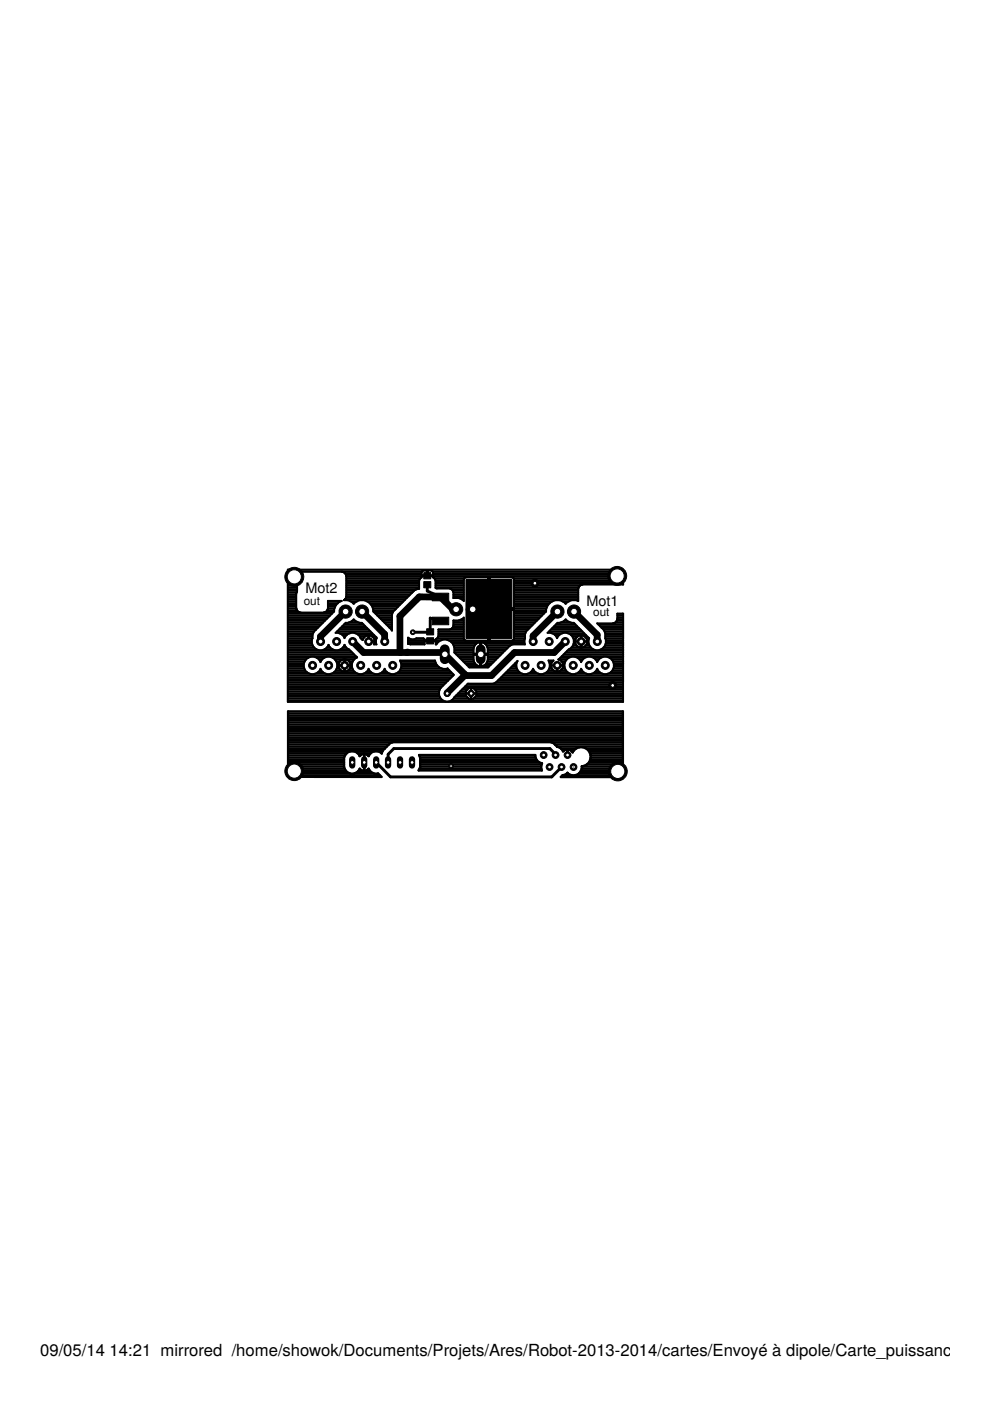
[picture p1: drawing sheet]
<svg xmlns="http://www.w3.org/2000/svg" width="210mm" height="297mm" viewBox="0 0 210 297" stroke-linecap="round" stroke-linejoin="round" font-family="sans-serif">
<defs><g id="words">
<g font-size="3.5">
<text x="8.5" y="287.5">09/05/14</text>
<text x="23.2" y="287.5">14:21 mirrored /home/showok/Documents/Projets/Ares/Robot-2013-2014/cartes/Envoyé à dipole/Carte_puissance/vEN</text>
</g>
<g font-size="3.1">
<text x="64.8" y="125.7">Mot2</text>
<text x="124.3" y="128.4">Mot1</text>
</g>
<g font-size="2.5">
<text x="64.4" y="128.3">out</text>
<text x="125.8" y="130.6">out</text>
</g>
</g></defs>
<path d="M89.9 121.4h1.4v1.3h-1.4zM89.9 123.3h1.4v1.3h-1.4zM90.5 135.2h1.4v1.3h-1.4zM90.5 133.3h1.4v1.3h-1.4zM91.6 125.8h3.5v1.6h-3.5zM91.6 130.9h3.5v1.6h-3.5zM98.8 122.9h9.7v12.5h-9.7z" fill="#000" stroke="#000" stroke-width=".21"/>
<path d="M73.3 129.7l-5.4 5.3v1M74.8 136l2.3 2.3h16.8l4.9 4.9h5.4l4.9-4.9h8.4l2.3-2.3M76.8 129.7l4.8 4.8v1.5M86.4 138.2l-.1 .1M96.7 129.2h-.7l-2.6-2.6h-4.5l-4.1 4 .1 7.7M118.2 129.7l-5.2 5.1v1.2M121.7 129.7l4.9 4.9v1.4M98.7 143.1l-3.9 3.9" fill="none" stroke="#000" stroke-width="1.4"/>
<g fill="none" stroke="#000" stroke-width=".42">
<path d="M61 126.8h1.8M61 135.7h5.1M61 130.1h9.4M61 132h7.5M61 129h1.8M61 139.9h3.9M61 139.5h4.3M61 139.1h14.4M61 138.7h14.1M61 138.4h13.7M61 138h13.3M61 137.6h6"/>
<path d="M61 137.2h5.6M61 136.9h5.3M61 136.5h5.2M61 136.1h5.1M61 135.4h5.2M61 135h5.3M61 134.6h5.3M61 134.3h5.4M61 133.9h5.6M61 133.5h6M61 133.1h6.4M61 132.8h6.7"/>
<path d="M61 132.4h7.1M61 131.6h7.9M61 131.3h8.2M61 130.9h8.6M61 130.5h9M61 129.8h2.3M61 129.4h1.9M61 128.6h1.8M61 128.3h1.8M61 127.9h1.8M61 127.5h1.8M61 127.1h1.8"/>
<path d="M61 126.4h1.8M61 126h1.8M61 125.6h1.8M61 125.3h2M61 124.9h2M61 124.5h2M61 124.1h2M61 123.8h2M61 123.4h2M61 123h2M61 122.6h2M61 122.3h2"/>
<path d="M61 121.9h2.1M61 121.5h2.3M61 121.2h28.5M62.8 129l.2 .5 .7 .4 5.3-.1M62.9 125.6l-.1 3.4M63.1 121.9l-.1 3.4-.1 .3M63.1 121.9l.3-.5 .6-.2h8.5a1.05 1.05 0 0 1 .9 .7M66.3 134.6v.7a1.84 1.84 0 0 0 1 2.5 1.84 1.84 0 0 0 2.4-1.1 1.81 1.81 0 0 0 1.7 1.2 1.81 1.81 0 0 0 1.6-1.2l.7 .9 .3 .1 1.6 1.6M67.2 139.5h1.5M67.6 139.9h.7M68.9 137.6h1.5M69 129.8h1.7"/>
<path d="M69.3 137.2h.7M69.4 129.4h1.4M69.5 129v-1.6h3a2.2 2.2 0 0 0-1.7 2.2l-4.3 4.4-.2 .6M69.5 129l-.1 .4-.4 .4M69.5 129h1.4M69.5 128.6h1.6M69.5 128.3h1.7M69.5 127.9h2.1M69.5 127.5h2.7M69.6 136.9h.1M70.6 139.5h4.9M71 139.9h1.6"/>
<path d="M71.5 133.9h7M71.8 133.5h6.4M71.9 134.3h2.3M72.2 133.1h5.6M72.3 137.6h1.5M72.6 134.6h.9M72.6 132.8h4.8M72.7 137.2h.7M72.9 135h.3M73 132.4h4M73 136.9h.1M73 139.9h.1"/>
<path d="M73.1 127.1h12.8M73.2 121.5h16.2M73.3 126.8l-.4 .5h.8l.9 .3 .4 .4a2.37 2.37 0 0 1 2.6-.6 2.37 2.37 0 0 1 1.5 2.2l3.9 3.9M73.3 126.8h13M73.4 121.9h16M73.4 121.9l-.1 4.9M73.4 126.4h13.2M73.4 126h13.6M73.4 125.6h14M73.4 125.3h14.4M73.4 124.9h15M73.4 124.5h15.5"/>
<path d="M73.4 124.1h15.5M73.4 123.8h15.5M73.4 123.4h15.5M73.4 123h15.5M73.4 122.6h15.7M73.4 122.3h16M73.5 139.9h1.6M73.9 132h2.2M74.3 127.5h1.4M74.7 131.6h.6M74.9 127.9h.2M75.3 134.3h3.6"/>
<path d="M75.6 139.3l.1 .1a1.8 1.8 0 0 0-.8 2.7M75.6 139.3h.1M76 134.6h3.3M76.3 135h1M76.5 135.4h.5M77.8 127.5h7.7M78.1 135.7h.1M78.1 135.4h.1M78.1 135h.1M78.4 127.9h6.7M78.7 128.3h6.1M78.9 128.6h5.5"/>
<path d="M79 135h.7M79 135l.4 .5v.5h-1.3v-1.3a1.32 1.32 0 0 0-1.2 1l-.5-.4a1.82 1.82 0 0 0-1.7-1.2 1.82 1.82 0 0 0-1.7 1.2 1.72 1.72 0 0 0-1.8-1.1l2.1-2.1h.4l.9-.4 .4-.4 .4 .4 .9 .4h.4l3.1 3.1-.1 .4 .1 1h-.5l.1-.1M79 135l-.8-.3v1.4h1.2M79.1 129h4.9M79.1 129.4h4.5M79.3 129.8h4M79.3 135.4h.5M79.4 136.5h.4M79.4 135.7h.3M79.4 136.1v.4M79.4 136.1h.3M79.7 130.1h3.5"/>
<path d="M80 130.5h3.1M80.4 130.9h2.7M80.8 131.3h2.3M81.1 131.6h2M81.5 132h1.6M81.9 132.4h1.2M82.3 132.8h.8M82.6 133.1h.5M83 133.5h.1M86.5 135.7h4.6v.3h-1.1v.6h-3l-.5-.1v-1.3a1.44 1.44 0 0 0 1.8 .1h1.5l.2 .2v.2M86.5 136.5h3.5M86.5 136.1h3.5"/>
<path d="M86.5 135.4h.3M87.4 125.6l-4 4.1-.3 .6v3.4l-.1-.2M87.4 125.6h.1M87.9 125.1l-.4 .5M87.9 125.1h.1M88.2 135.4h1.6M88.6 124.8l-.7 .3M88.6 124.8h.3v-1.7l.1-.4 .4-.3v-.2h1.1v-1.2h-.7l-.3 .1-.1 .8h2.4v-.7l-.3-.2h-.8v1.2h1.1v.2l.4 .3 .2 .4v1.6l2.9 .1 .4 .1 .4 .7v1.2M88.6 124.8v.1M90.5 121.9h.2M90.5 121.5h.2M90.5 121.2h.2"/>
<path d="M91.7 121.2h40.4M91.8 122.3h40.3M91.8 121.9h40.3M91.8 121.5h40.3M92.1 122.6h6.3M92.3 123h6M92.4 124.5h5.9M92.4 124.1h5.9M92.4 123.8h5.9M92.4 123.4h5.9M92.4 136.5h.2M92.4 136.1h.5"/>
<path d="M92.6 136.5a2.13 2.13 0 0 1 2.6-.7 2.13 2.13 0 0 1 1.2 2.5M92.6 135.4h5.7M92.9 135h5.4M93 134.6h5.3M93 134.3h5.3M93 133.9h5.3M93 133.5h5.3M93.6 135.7h-2.3v.3h1.1v.6l.2-.1M95 135.7h3.6M95.6 124.9h2.7M95.7 136.1h15.5M95.9 133.1h2.4"/>
<path d="M96 136.5h5M96 125.3h2.3M96.1 132.8h2.2M96.1 126.8h2.2M96.1 132h2.2M96.1 132.4h2.2M96.1 131.6h2.2M96.1 126.4h2.2M96.1 126h2.2M96.1 125.6h2.2M96.2 136.9h4.4M96.2 126.8h-.1"/>
<path d="M96.3 137.2h4.2M96.4 138h4M96.4 137.6h4M96.4 138.4h4M96.7 138.7h5.1M97.1 139.1h3.3M97.2 126.8l.9 .3M97.5 139.5h2.9M97.9 139.9h2.5M98 131.3h.3M98.1 127.1l.2 .3v-4.6l.2-.3 5-.1v13.4l-5-.1-.2-.3v-4.5a2.3 2.3 0 0 1-2.2 .7v1.1l-.4 .6-.4 .2h-2.3v1.3l-.6 .7v.2M98.1 127.1h.2"/>
<path d="M100.4 139.9v-1h3v1M100.6 136.9l.5-.5 .7-.2v5.1a1.53 1.53 0 0 1-1.4-1.4M100.6 136.9a2.25 2.25 0 0 0-.2 1.7h3a2.25 2.25 0 0 0-.2-1.7M101.8 139.9h.2M101.8 139.5h.2M101.8 139.1h.2M101.8 138.4h.2M101.8 138h.2M101.8 137.6h.2M101.8 137.2h.2M101.8 136.9h.2M101.8 136.5h.2"/>
<path d="M102 138.7h4.3M102.8 136.5h8.4M103.2 136.9l-.5-.5-.7-.2v5.1a1.53 1.53 0 0 0 1.4-1.4M103.2 136.9h5M103.4 137.2h4.4M103.4 139.9h1.7M103.4 139.5h2.1M103.4 139.1h2.5M103.4 138.4h3.2M103.4 138h3.6M103.4 137.6h4M103.5 126.8h.4"/>
<path d="M103.5 129h-3.1v.3h8.6v6.1l-.2 .3-4.9 .1v-13.4l4.9 .1 .2 .3v6.1l-7 .1M103.5 135.7h.4M103.5 130.1h.4M103.5 132h.4M103.5 135.4h.4M103.5 135h.4M103.5 134.6h.4M103.5 134.3h.4M103.5 133.9h.4M103.5 133.5h.4M103.5 133.1h.4M103.5 132.8h.4"/>
<path d="M103.5 132.4h.4M103.5 131.6h.4M103.5 131.3h.4M103.5 130.9h.4M103.5 130.5h.4M103.5 129.8h.4M103.5 129.4h.4M103.5 128.6h.4M103.5 128.3h.4M103.5 127.9h.4M103.5 127.5h.4M103.5 127.1h.4"/>
<path d="M103.5 126.4h.4M103.5 126h.4M103.5 125.6h.4M103.5 125.3h.4M103.5 124.9h.4M103.5 124.5h.4M103.5 124.1h.4M103.5 123.8h.4M103.5 123.4h.4M103.5 123h.4M103.5 122.6h.4M103.9 129h11.9"/>
<path d="M108.8 135.7h2.4M108.9 122.6h23.2M109 126.8h13.6M109 130.1h6.3M109 132h4.4M109 135.4h2.3M109 135h2.3M109 134.6h2.3M109 134.3h2.4M109 133.9h2.5M109 133.5h2.9M109 133.1h3.3"/>
<path d="M109 132.8h3.7M109 132.4h4M109 131.6h4.8M109 131.3h5.2M109 130.9h5.5M109 130.5h5.9M109 129.8h6.7M109 129.4h6.8M109 128.6h7M109 128.3h7.2M109 127.9h7.6M109 127.5h8.1"/>
<path d="M109 127.1h13.6M109 126.4h13.6M109 126h13.6M109 125.6h13.6M109 125.3h13.6M109 124.9h13.6M109 124.5h13.7M109 124.1h14M109 123.8h23.1M109 123.4h23.1M109 123h23.1M116.4 133.9h7.1"/>
<path d="M116.8 133.5h6.3M117 134.3h2.3M117.1 133.1h5.6M117.5 132.8h4.8M117.6 134.6h1M117.9 132.4h4.1M118 135h.2M118.6 139.9h1.5M118.8 139.5h1.7M118.8 132h2.3M119.1 139.1h13M119.3 127.5h1.3"/>
<path d="M119.5 138.7h12.6M119.6 131.6h.6M119.8 127.9h.3M119.9 138.4h12.2M120.2 138h11.9M120.4 134.3h3.4M120.7 137.6h5M121 134.6h3.2M121.2 137.2h1.7M121.4 135h1M121.5 136.9h.8M121.6 135.4h.5"/>
<path d="M121.6 136.5h.4M121.7 135.7h.2M121.7 136.1h.2M121.9 136.1h2.6M121.9 136.1l.1 .4M122.4 135l-.5 1h2.6l-.4-1M122.4 135l.8-.3v2.6a1.26 1.26 0 0 1-1.2-.8M122.5 139.5h1.5M122.9 139.9h.6M123 124.1l-.4 .7v2.6a2.18 2.18 0 0 0-2.7 .6 2.37 2.37 0 0 0-2.6-.6 2.37 2.37 0 0 0-1.5 2.2l-4.2 4.3-.3 .6-.1 1.1 .1 1h-2.5l-.7 .3-4.6 4.6h-4l-3.1-3.2M123 124.1l.5-.2h8.6v-3.1h-71.1v28h71.1v-18.7h-1.2l-.1 1.5M123.2 135.7h.1"/>
<path d="M123.2 137.2h.1M123.2 136.9h.1M123.2 136.5h.1M123.2 136.1h.1M123.2 135.4h.1M123.2 135h.1M123.3 134.7v2.6M123.3 134.7h.1M123.3 137.3h.1M123.3 134.7l.8 .3M123.6 137.2h1.7M124 135h.6"/>
<path d="M124.2 136.9h.8M124.2 136.8l-.9 .5M124.4 135.4h.5M124.4 136.5l-.2 .3M124.4 136.5h.4M124.5 135.7h.3M124.5 136.1h.3M124.5 136.1l-.1 .4M124.9 135.3h.1M124.9 135.3l-3.2-3.2h-.5l-.9-.4-.4-.4-.4 .4-.8 .4h-.5l-2.1 2.1a1.73 1.73 0 0 1 2 1.1 1.85 1.85 0 0 1 3-.6 1.85 1.85 0 0 1-.5 3l-2.2 2.1 .7 .5M125.9 139.5h1.5M126.3 139.9h.6"/>
<path d="M126.8 132.4h5.3M127.2 132.8h4.9M127.5 137.6h4.6M127.6 133.1h4.5M128 133.5h4.1M128 137.2h4.1M128.2 133.9h3.9M128.2 136.9h3.9M128.3 134.3v1a1.85 1.85 0 0 1-1.7 2.6 1.85 1.85 0 0 1-1.7-2.6M128.3 135h3.8M128.3 134.6h3.8M128.3 134.3h3.8"/>
<path d="M128.4 135.4h3.7M128.4 136.5h3.7M128.5 135.7h3.6M128.5 136.1h3.6M129.3 139.5h2.8M129.7 139.9h2.4M130.4 132l-.4 .2h-3.4l1.5 1.4 .2 .7M130.4 132h1.7M130.8 131.6l-.4 .4M130.8 131.6h1.3M130.9 131.3h1.2M130.9 130.9h1.2"/>
<path d="M130.9 130.5h1.2M61 148.5h32.8M61 148.1h32.5M61 147.7h32.2M61 147.4h32.1M61 147h32.1M61 146.6h32.1M61 146.2h32.2M61 145.9h32.5M61 145.5h32.8M61 145.1h33.2M61 144.7h33.6"/>
<path d="M61 144.4h34M61 144h34.3M61 143.6h34.7M61 143.2h35.1M61 142.9h4.7M61 142.5h4.1M61 142.1h3.7M61 141.7h3.5M61 141.4h3.4M61 141h3.4M61 140.6h3.5M61 140.3h3.6"/>
<path d="M64.7 142.1a1.91 1.91 0 0 0 3.1 0M64.7 142.1a1.86 1.86 0 0 1 .6-2.6 1.86 1.86 0 0 1 2.6 .9 1.88 1.88 0 0 1 2.8-.8 1.88 1.88 0 0 1 .3 2.9 1.88 1.88 0 0 1-2.9-.4M66.8 142.9h2.3M67.5 142.5h1M67.8 142.1l.1-.3 .2 .3M67.8 142.1h.3M67.9 140.3h.1M70.2 142.9h5.7M70.8 142.5h4.4M71.2 142.1h1.1M71.3 140.3h.8M71.4 141.7h.5"/>
<path d="M71.5 140.6h.3M71.5 141.4h.3M71.5 141h.3M71.8 141h2.6M71.8 141a1.3 1.3 0 0 1 1.2-1.2v2.6l-.6-.2-.5-.4M71.9 141.8l-.1-.7h2.6l-.2 .7M73 142.1h.1M73 141.7h.1M73 141.4h.1M73 141h.1M73 140.6h.1M73 140.3h.1"/>
<path d="M73.8 142.1h1.1M74 140.3l-.9-.5v2.6l.6-.2 .5-.4M74 140.3l.4 .7M74 140.3h.8M74.2 141.7h.5M74.3 140.6h.4M74.3 141.4h.3M74.4 141h.2M74.9 142.1a1.91 1.91 0 0 0 3.1 0M77 142.9h2.3M77.7 142.5h1M78 142.1l.1-.3 .2 .3"/>
<path d="M78 142.1h.3M78.3 142.1a1.89 1.89 0 0 0 3.1 0M80.4 142.9h2.3M81 142.5h1M81.4 142.1l.2-.3 .1 .3M81.4 142.1h.3M81.7 142.1a1.91 1.91 0 0 0 3.1 0M83.8 142.9h12.2M84.5 142.5h11.1M84.8 142.1h10.5M84.9 140.3h7.4M85 141.7h8.7"/>
<path d="M85 140.6h7.4M85.1 141.4h7.9M85.1 141h7.5M93.1 147.4l.2 .6 .5 .5M93.8 148.5l.7 .2h.6l.7-.2M94.9 141.7h.1M94.9 141.7l1.3 1.4-2.9 2.8-.2 .7v.8M94.9 141.7a2.02 2.02 0 0 1-2.7-1.7h-7.4l.3 .7v.8l-.3 .6M95.8 148.5h36.3M96.2 148.1h3.2M96.4 147.7h2.6M96.8 147.4h2"/>
<path d="M97.2 147h1.6M97.6 146.6h1.2M97.9 146.2h1.2M98.2 140.3h2.3M98.3 145.9h33.8M98.6 140.6h2.1M98.7 145.5h33.4M98.8 147h2.2M99 141h2M99 145.1h33.1M99.4 141.4h4.2M99.9 145.9v2.2"/>
<path d="M99.9 148.1h.1M99.9 147.7h.1M99.9 147.4h.1M99.9 147h.1M99.9 146.6h.1M99.9 146.2h.1M100.4 148.1h31.7M100.7 146.2h31.4M100.8 147.7h31.3M101 147.4h31.1M101 147h31.1M101 146.6h31.1"/>
<path d="M101.8 141h.2M101.8 140.6h.2M101.8 140.3h.2M102.8 141h1.2M103.1 140.6h1.3M103.3 140.3h1.5M105.1 144.7h27M105.5 144.4h26.6M105.9 144h26.2M106.2 143.6h25.9M106.6 143.2h25.5M107 142.9h3.8"/>
<path d="M107.4 142.5h2.7M107.7 142.1h2M108.1 141.7h1.5M108.5 141.4h1M108.9 141h.6M109.2 140.6h.3M109.6 140.3h.1M109.8 142.1l-.3-.6v-.8l.2-.6-4.5 4.6-.7 .2h-5.3l-3.4 3.6M109.8 142.1a1.89 1.89 0 0 0 3.1 0M111.8 142.9h2.4M112.5 142.5h1M112.9 142.1l.1-.3 .2 .3"/>
<path d="M112.9 142.1h.3M113.2 142.1a1.91 1.91 0 0 0 3.1 0M115.2 142.9h5.8M115.9 142.5h4.4M116.3 142.1h1M116.4 140.3h.7M116.4 141.7h.6M116.5 140.6h.4M116.6 141.4h.3M116.6 141h.2M116.8 141h1.3v1.4M117 141.8l-.2-.7h2.6l-.2 .7"/>
<path d="M117 141.8l.4 .4 .6 .2M117.1 140.3l.2-.3h-1l.3 .7v.8l-.3 .6M117.1 140.3l-.3 .7M118 142.4h.1M118.1 142.1h.1M118.1 141.7h.1M118.1 141.4h.1M118.9 142.1h1.1M119.1 140.3l.3 .7M119.1 140.3h.8M119.2 141.7h.6M119.3 140.6h.4"/>
<path d="M119.4 141.4h.3M119.4 141h-1.2v1.4l.6-.2 .4-.4M119.4 141h.3M120 142.1a1.91 1.91 0 0 0 3.1 0M120 142.1a1.86 1.86 0 0 1 .6-2.6 1.86 1.86 0 0 1 2.6 .9 1.82 1.82 0 0 1 1.7-1.2 1.82 1.82 0 0 1 1.7 1.2 1.86 1.86 0 0 1 2.6-1 1.86 1.86 0 0 1 .7 2.7M122 142.9h2.4M122.7 142.5h1M123.1 142.1l.1-.3 .2 .3M123.1 142.1h.3M123.2 140.3h.1M123.4 142.1a1.89 1.89 0 0 0 3.1 0M125.4 142.9h2.4"/>
<path d="M126.1 142.5h1M126.5 142.1l.1-.3a1.85 1.85 0 0 0 3.3 .3M126.5 142.1h.2M126.6 140.3h.1M128.8 142.9h3.3M129.5 142.5h2.6M129.9 142.1h2.2M130 140.3h2.1M130 141.7h2.1M130.1 140.6h2M130.2 141.4h1.9M130.2 141h1.9"/>
<circle cx="99.9" cy="147" r="1.21"/>
</g>
<path d="M90.6 124v1.3l2.8 1.3M93.4 131.7l-2.2-.7-.1 3h-3.6M79.8 161.6l3 3.1h34.2l2-2.1M117.8 160.1v-.2l-1.2-1.2h-33.1l-1.2 1.2v1.7M119 162.6h.1" fill="none" stroke="#000" stroke-width=".61"/>
<g fill="none" stroke="#000" stroke-width=".51">
<path d="M61.1 157.4h71M61.1 158.3h20.9M61.1 159.7h12.4M61.1 159.2h20M61.1 158.8h20.4M61.1 157.8h21.3M61.1 156.9h71M61.1 156.4h71M61.1 156h71M61.1 155.5h71M61.1 155h71M61.1 154.6h71"/>
<path d="M61.1 154.1h71M61.1 153.6h71M61.1 153.2h71M61.1 152.7h71M61.1 152.2h71M61.1 151.7h71M61.1 151.3h71M75.8 159.7h2.8M77.2 159.8v3.7M80.9 159.7h.1M81.5 158.7l-.3 .5-.3 .5a1.69 1.69 0 0 0-2.7 .6 1.17 1.17 0 0 0-1.9 0 1.74 1.74 0 0 0-1.8-1 1.74 1.74 0 0 0-1.6 1.4v2a1.74 1.74 0 0 0 1.6 1.4 1.74 1.74 0 0 0 1.8-1.1l.6 .4M83.2 157.4l-.5 .2-1.2 1.1"/>
<path d="M116.9 157.4l.5 .2 .7 .7h14M117.6 157.8h14.5M118.1 158.3l.7 .3 .6 .7a1.21 1.21 0 0 1 2 .2 2.04 2.04 0 0 1 2.9-.8 2.04 2.04 0 0 1 .6 2.9M119 158.8h3M119.4 159.2h.1M120.3 158.9v1.2M120.3 159.7h.1M120.3 159.2h.1M121.2 159.2h.4M124.4 158.8h7.7M124.9 159.2h7.2M125.1 159.7h7"/>
<path d="M61.1 164.4h19.4M61.1 163.4h12.3M61.1 163.9h12.9M61.1 163h12M61.1 162.5h11.8M61.1 162.1h11.8M61.1 161.6h11.8M61.1 161.1h11.8M61.1 160.6h11.8M61.1 160.2h12.1M75.3 163.9h3.8M76 163.4h.9"/>
<path d="M76.2 160.2h.2M76.9 163.4h.6M77.2 161.6h.1M77.2 163h.1M77.2 162.5h.1M77.2 162.1h.1M77.2 161.1h.1M77.2 160.6h.1M77.2 160.2h.1M77.5 163.4l.7-.4a1.63 1.63 0 0 0 2 1l.7 .7h-19.8v-13.9h71v13.9h-13.2l.4-.3h12.8M77.5 163.4h.9M78 160.2h.2"/>
<path d="M88.9 160.2h24.6M88.9 163h25.8M89.1 162.5h25.6M89.1 162.1h25.7M89.1 161.6h25.1M89.1 161.1h24.7M89.1 160.6h24.5M113.7 161.1l-.2-1h-24.6l.2 .6v2l-.3 .6h26.1l-.2-1 .2-.5M113.7 161.1l.5 .5M114.2 161.6l.7 .2M114.9 161.8h.1M119.4 164.4l.7-.3 .2-.2 .9 .5"/>
<path d="M120.2 163.9h.2M120.3 160.1h.1M122.8 163.9h9.3M123.2 163.4h8.9M123.4 163h8.7M123.4 162.5h8.7M124.5 162.1h7.6M124.9 161.6l-.5 .6-1 .3a1.75 1.75 0 0 1-1.5 1.9M124.9 161.6h7.2M125.1 161.1h7M125.2 160.6h6.9M125.2 160.2h6.9"/>
</g>
<circle cx="128.3" cy="141.1" r=".85" fill="#000" stroke="#000" stroke-width=".21"/>
<circle cx="128.3" cy="141.1" r=".51" fill="#fff" stroke="#000" stroke-width=".21"/>
<circle cx="124.9" cy="141.1" r=".85" fill="#000" stroke="#000" stroke-width=".21"/>
<circle cx="124.9" cy="141.1" r=".51" fill="#fff" stroke="#000" stroke-width=".21"/>
<circle cx="121.5" cy="141.1" r=".85" fill="#000" stroke="#000" stroke-width=".21"/>
<circle cx="121.5" cy="141.1" r=".51" fill="#fff" stroke="#000" stroke-width=".21"/>
<circle cx="118.2" cy="141.1" r=".85" fill="#000" stroke="#000" stroke-width=".21"/>
<circle cx="118.2" cy="141.1" r=".51" fill="#fff" stroke="#000" stroke-width=".21"/>
<circle cx="114.7" cy="141.1" r=".85" fill="#000" stroke="#000" stroke-width=".21"/>
<circle cx="114.7" cy="141.1" r=".51" fill="#fff" stroke="#000" stroke-width=".21"/>
<circle cx="111.3" cy="141.1" r=".85" fill="#000" stroke="#000" stroke-width=".21"/>
<circle cx="111.3" cy="141.1" r=".51" fill="#fff" stroke="#000" stroke-width=".21"/>
<circle cx="126.6" cy="136" r=".85" fill="#000" stroke="#000" stroke-width=".21"/>
<circle cx="126.6" cy="136" r=".51" fill="#fff" stroke="#000" stroke-width=".21"/>
<circle cx="123.2" cy="136" r=".85" fill="#000" stroke="#000" stroke-width=".21"/>
<circle cx="123.2" cy="136" r=".51" fill="#fff" stroke="#000" stroke-width=".21"/>
<circle cx="119.8" cy="136" r=".85" fill="#000" stroke="#000" stroke-width=".21"/>
<circle cx="119.8" cy="136" r=".51" fill="#fff" stroke="#000" stroke-width=".21"/>
<circle cx="116.4" cy="136" r=".85" fill="#000" stroke="#000" stroke-width=".21"/>
<circle cx="116.4" cy="136" r=".51" fill="#fff" stroke="#000" stroke-width=".21"/>
<circle cx="113.1" cy="136" r=".85" fill="#000" stroke="#000" stroke-width=".21"/>
<circle cx="113.1" cy="136" r=".51" fill="#fff" stroke="#000" stroke-width=".21"/>
<circle cx="83.3" cy="141.1" r=".85" fill="#000" stroke="#000" stroke-width=".21"/>
<circle cx="83.3" cy="141.1" r=".51" fill="#fff" stroke="#000" stroke-width=".21"/>
<circle cx="79.9" cy="141.1" r=".85" fill="#000" stroke="#000" stroke-width=".21"/>
<circle cx="79.9" cy="141.1" r=".51" fill="#fff" stroke="#000" stroke-width=".21"/>
<circle cx="76.5" cy="141.1" r=".85" fill="#000" stroke="#000" stroke-width=".21"/>
<circle cx="76.5" cy="141.1" r=".51" fill="#fff" stroke="#000" stroke-width=".21"/>
<circle cx="73.1" cy="141.1" r=".85" fill="#000" stroke="#000" stroke-width=".21"/>
<circle cx="73.1" cy="141.1" r=".51" fill="#fff" stroke="#000" stroke-width=".21"/>
<circle cx="69.7" cy="141.1" r=".85" fill="#000" stroke="#000" stroke-width=".21"/>
<circle cx="69.7" cy="141.1" r=".51" fill="#fff" stroke="#000" stroke-width=".21"/>
<circle cx="66.3" cy="141.1" r=".85" fill="#000" stroke="#000" stroke-width=".21"/>
<circle cx="66.3" cy="141.1" r=".51" fill="#fff" stroke="#000" stroke-width=".21"/>
<circle cx="81.6" cy="136" r=".85" fill="#000" stroke="#000" stroke-width=".21"/>
<circle cx="81.6" cy="136" r=".51" fill="#fff" stroke="#000" stroke-width=".21"/>
<circle cx="78.2" cy="136" r=".85" fill="#000" stroke="#000" stroke-width=".21"/>
<circle cx="78.2" cy="136" r=".51" fill="#fff" stroke="#000" stroke-width=".21"/>
<circle cx="74.8" cy="136" r=".85" fill="#000" stroke="#000" stroke-width=".21"/>
<circle cx="74.8" cy="136" r=".51" fill="#fff" stroke="#000" stroke-width=".21"/>
<circle cx="71.4" cy="136" r=".85" fill="#000" stroke="#000" stroke-width=".21"/>
<circle cx="71.4" cy="136" r=".51" fill="#fff" stroke="#000" stroke-width=".21"/>
<circle cx="68" cy="136" r=".85" fill="#000" stroke="#000" stroke-width=".21"/>
<circle cx="68" cy="136" r=".51" fill="#fff" stroke="#000" stroke-width=".21"/>
<circle cx="73.3" cy="129.7" r="1.4" fill="#000" stroke="#000" stroke-width=".21"/>
<circle cx="73.3" cy="129.7" r=".7" fill="#fff" stroke="#000" stroke-width=".21"/>
<circle cx="76.8" cy="129.7" r="1.4" fill="#000" stroke="#000" stroke-width=".21"/>
<circle cx="76.8" cy="129.7" r=".7" fill="#fff" stroke="#000" stroke-width=".21"/>
<circle cx="118.2" cy="129.7" r="1.4" fill="#000" stroke="#000" stroke-width=".21"/>
<circle cx="118.2" cy="129.7" r=".7" fill="#fff" stroke="#000" stroke-width=".21"/>
<circle cx="121.7" cy="129.7" r="1.4" fill="#000" stroke="#000" stroke-width=".21"/>
<circle cx="121.7" cy="129.7" r=".7" fill="#fff" stroke="#000" stroke-width=".21"/>
<path d="M87.4 161v1.3" fill="none" stroke="#000" stroke-width="1.3"/>
<circle cx="87.4" cy="161.6" r=".4" fill="#fff" stroke="#000" stroke-width=".21"/>
<path d="M84.8 161v1.3" fill="none" stroke="#000" stroke-width="1.3"/>
<circle cx="84.8" cy="161.6" r=".4" fill="#fff" stroke="#000" stroke-width=".21"/>
<path d="M82.3 161v1.3" fill="none" stroke="#000" stroke-width="1.3"/>
<circle cx="82.3" cy="161.6" r=".4" fill="#fff" stroke="#000" stroke-width=".21"/>
<path d="M79.8 161v1.3" fill="none" stroke="#000" stroke-width="1.3"/>
<circle cx="79.8" cy="161.6" r=".4" fill="#fff" stroke="#000" stroke-width=".21"/>
<path d="M77.2 161v1.3" fill="none" stroke="#000" stroke-width="1.3"/>
<circle cx="77.2" cy="161.6" r=".4" fill="#fff" stroke="#000" stroke-width=".21"/>
<path d="M74.7 161v1.3" fill="none" stroke="#000" stroke-width="1.3"/>
<circle cx="74.7" cy="161.6" r=".4" fill="#fff" stroke="#000" stroke-width=".21"/>
<circle cx="99.9" cy="147" r=".71" fill="#000" stroke="#000" stroke-width=".21"/>
<circle cx="99.9" cy="147" r=".4" fill="#fff" stroke="#000" stroke-width=".21"/>
<circle cx="94.8" cy="147" r=".66" fill="#000" stroke="#000" stroke-width=".21"/>
<circle cx="94.8" cy="147" r=".4" fill="#fff" stroke="#000" stroke-width=".21"/>
<path d="M94.3 137.7v2.1" fill="none" stroke="#000" stroke-width="2.1"/>
<circle cx="94.3" cy="138.7" r=".7" fill="#fff" stroke="#000" stroke-width=".21"/>
<path d="M101.9 137.7v2.1" fill="none" stroke="#000" stroke-width="2.1"/>
<circle cx="101.9" cy="138.7" r=".7" fill="#fff" stroke="#000" stroke-width=".21"/>
<circle cx="121.6" cy="162.6" r=".72" fill="#000" stroke="#000" stroke-width=".21"/>
<circle cx="121.6" cy="162.6" r=".4" fill="#fff" stroke="#000" stroke-width=".21"/>
<circle cx="120.3" cy="160.1" r=".72" fill="#000" stroke="#000" stroke-width=".21"/>
<circle cx="120.3" cy="160.1" r=".4" fill="#fff" stroke="#000" stroke-width=".21"/>
<circle cx="119.1" cy="162.6" r=".72" fill="#000" stroke="#000" stroke-width=".21"/>
<circle cx="119.1" cy="162.6" r=".4" fill="#fff" stroke="#000" stroke-width=".21"/>
<circle cx="117.8" cy="160.1" r=".72" fill="#000" stroke="#000" stroke-width=".21"/>
<circle cx="117.8" cy="160.1" r=".4" fill="#fff" stroke="#000" stroke-width=".21"/>
<circle cx="116.5" cy="162.6" r=".72" fill="#000" stroke="#000" stroke-width=".21"/>
<circle cx="116.5" cy="162.6" r=".4" fill="#fff" stroke="#000" stroke-width=".21"/>
<circle cx="115.3" cy="160.1" r=".72" fill="#000" stroke="#000" stroke-width=".21"/>
<circle cx="115.3" cy="160.1" r=".4" fill="#fff" stroke="#000" stroke-width=".21"/>
<circle cx="96.7" cy="129.2" r="1.4" fill="#000" stroke="#000" stroke-width=".21"/>
<circle cx="96.7" cy="129.2" r=".7" fill="#fff" stroke="#000" stroke-width=".21"/>
<circle cx="100.2" cy="129.2" r="1.4" fill="#000" stroke="#000" stroke-width=".21"/>
<circle cx="100.2" cy="129.2" r=".7" fill="#fff" stroke="#000" stroke-width=".21"/>
<circle cx="129.9" cy="145.3" r=".85" fill="#000" stroke="#000" stroke-width=".21"/>
<circle cx="129.9" cy="145.3" r=".4" fill="#fff" stroke="#000" stroke-width=".21"/>
<circle cx="113.4" cy="123.7" r=".85" fill="#000" stroke="#000" stroke-width=".21"/>
<circle cx="113.4" cy="123.7" r=".4" fill="#fff" stroke="#000" stroke-width=".21"/>
<circle cx="130.9" cy="122.1" r="2.01" fill="#000" stroke="#000" stroke-width=".21"/>
<circle cx="130.9" cy="122.1" r="1.5" fill="#fff" stroke="#000" stroke-width=".21"/>
<circle cx="62.4" cy="122.3" r="2.01" fill="#000" stroke="#000" stroke-width=".21"/>
<circle cx="62.4" cy="122.3" r="1.5" fill="#fff" stroke="#000" stroke-width=".21"/>
<circle cx="87.5" cy="134" r=".51" fill="#000" stroke="#000" stroke-width=".21"/>
<circle cx="87.5" cy="134" r=".3" fill="#fff" stroke="#000" stroke-width=".21"/>
<circle cx="95.6" cy="162.4" r=".51" fill="#000" stroke="#000" stroke-width=".21"/>
<circle cx="95.6" cy="162.4" r=".3" fill="#fff" stroke="#000" stroke-width=".21"/>
<circle cx="62.4" cy="163.5" r="2.01" fill="#000" stroke="#000" stroke-width=".21"/>
<circle cx="62.4" cy="163.5" r="1.5" fill="#fff" stroke="#000" stroke-width=".21"/>
<circle cx="131" cy="163.6" r="2.01" fill="#000" stroke="#000" stroke-width=".21"/>
<circle cx="131" cy="163.6" r="1.5" fill="#fff" stroke="#000" stroke-width=".21"/>
<path d="M121.6 162.6h.1" fill="none" stroke="#000" stroke-width=".21"/>
<use href="#words"/>
</svg>
